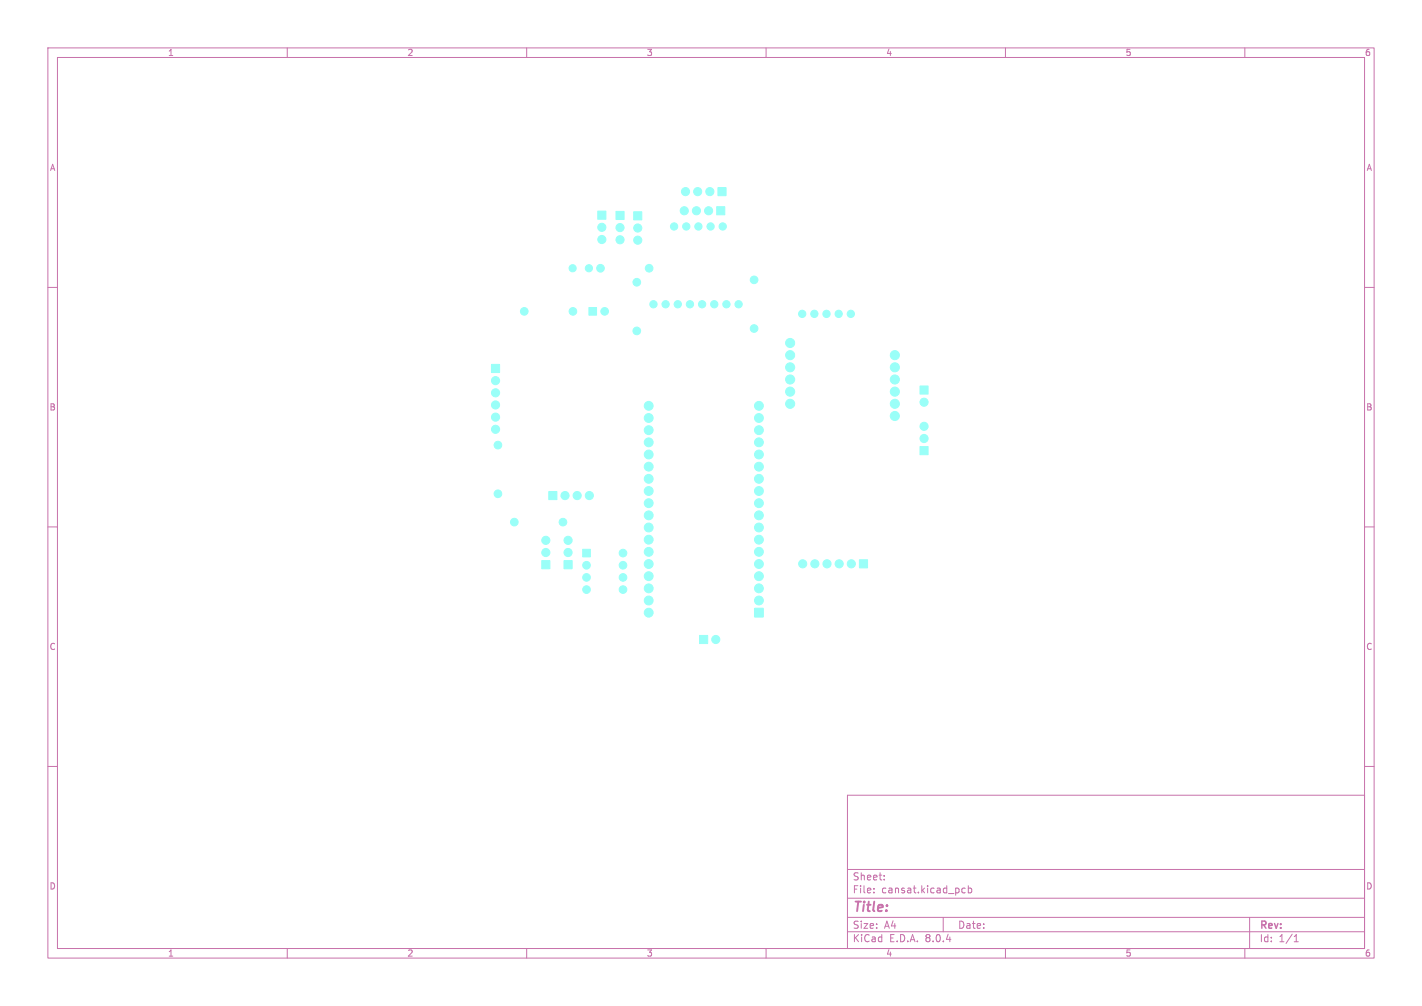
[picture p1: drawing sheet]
<svg xmlns="http://www.w3.org/2000/svg" width="297mm" height="210mm" viewBox="0 0 297 210" stroke-linecap="round" stroke-linejoin="round" font-family="sans-serif">
<defs><g id="words">
<text font-size="2.8" fill="#c872ab" x="178" y="190.9">Title:</text>
<g font-size="2.1" fill="#c872ab">
<text x="178" y="184">Sheet:</text>
<text x="178" y="186.7">File:</text>
<text x="184.1" y="186.7">cansat.kicad_pcb</text>
<text x="178" y="196.9">KiCad</text>
<text x="178" y="194.1">Size:</text>
<text x="184.7" y="194.1">A4</text>
<text x="185.7" y="196.9">E.D.A.</text>
<text x="193.3" y="196.9">8.0.4</text>
<text x="200" y="194.1">Date:</text>
<text x="263" y="194.3">Rev:</text>
<text x="263" y="196.9">Id:</text>
<text x="267.1" y="196.9">1/1</text>
</g>
<g font-size="1.8" fill="#c872ab">
<text x="35" y="11.9">1</text>
<text x="85" y="11.9">2</text>
<text x="135" y="11.9">3</text>
<text x="185" y="11.9">4</text>
<text x="235" y="11.9">5</text>
<text x="285" y="11.9">6</text>
<text x="10.3" y="35.9">A</text>
<text x="285.4" y="35.9">A</text>
<text x="10.3" y="85.9">B</text>
<text x="285.3" y="85.9">B</text>
<text x="10.3" y="135.9">C</text>
<text x="285.3" y="135.9">C</text>
<text x="10.3" y="185.9">D</text>
<text x="285.3" y="185.9">D</text>
<text x="35" y="199.9">1</text>
<text x="85" y="199.9">2</text>
<text x="135" y="199.9">3</text>
<text x="185" y="199.9">4</text>
<text x="235" y="199.9">5</text>
<text x="285" y="199.9">6</text>
</g>
</g></defs>
<g fill="none" stroke="#c872ab" stroke-width=".21">
<path d="M10 10h277v190h-277zM12 12h273v186h-273zM60 10v2M110 10v2M160 10v2M210 10v2M260 10v2M10 60h2M285 60h2M10 110h2M285 110h2M10 160h2"/>
<path d="M285 160h2M177 166h108v32h-108zM60 198v2M110 198v2M160 198v2M177 194.5h108M177 191.5h108M177 187.5h108M177 181.5h108M182.5 186.3v.1M182.5 185.5v.1M184.7 183.6v.1"/>
<path d="M184.7 182.8v.1M197 191.5v3M201.6 185.5l-.4-.1-.3 .3 .1 .6h.6M202.2 185.5l.5-.1 .3 .3-.2 .6h-.6M202.2 184.9v1.5M210 198v2M260 198v2M261 191.5v6.5M270.3 196.6h.9M270.3 195.5l.4-.4v1.5"/>
</g>
<g fill="#9afff8" stroke="#9afff8" stroke-width=".21">
<path d="M117.8 117h1.7v1.7h-1.7z"/>
<path d="M121.7 114.7h1.6v1.6h-1.6z"/>
<path d="M102.7 76.1h1.7v1.7h-1.7z"/>
<path d="M157.6 127h1.8v1.8h-1.8z"/>
<path d="M146.1 132.6h1.7v1.8h-1.7z"/>
<path d="M128.6 44.1h1.7v1.7h-1.7z"/>
<path d="M123 64.2h1.6v1.6h-1.6z"/>
<path d="M192.1 80.6h1.7v1.7h-1.7z"/>
<path d="M114.6 102.6h1.7v1.7h-1.7z"/>
<path d="M149.9 39.2h1.7v1.7h-1.7z"/>
<path d="M192.1 93.2h1.7v1.7h-1.7z"/>
<path d="M113.1 117h1.7v1.7h-1.7z"/>
<path d="M132.4 44.2h1.7v1.7h-1.7z"/>
<path d="M149.7 43.2h1.7v1.7h-1.7z"/>
<path d="M124.8 44.1h1.7v1.7h-1.7z"/>
<path d="M179.5 116.8h1.7v1.7h-1.7z"/>
<circle cx="167.5" cy="65.5" r=".76"/>
<circle cx="170.1" cy="65.5" r=".76"/>
<circle cx="172.6" cy="65.5" r=".76"/>
<circle cx="175.2" cy="65.5" r=".76"/>
<circle cx="177.7" cy="65.5" r=".76"/>
<circle cx="118.7" cy="115.3" r=".85"/>
<circle cx="118.7" cy="112.8" r=".85"/>
<circle cx="122.5" cy="118" r=".8"/>
<circle cx="122.5" cy="120.5" r=".8"/>
<circle cx="122.5" cy="123.1" r=".8"/>
<circle cx="130.1" cy="123.1" r=".8"/>
<circle cx="130.1" cy="120.5" r=".8"/>
<circle cx="130.1" cy="118" r=".8"/>
<circle cx="130.1" cy="115.5" r=".8"/>
<circle cx="109.5" cy="65" r=".8"/>
<circle cx="119.7" cy="65" r=".8"/>
<circle cx="103.5" cy="79.5" r=".85"/>
<circle cx="103.5" cy="82" r=".85"/>
<circle cx="103.5" cy="84.5" r=".85"/>
<circle cx="103.5" cy="87.1" r=".85"/>
<circle cx="103.5" cy="89.6" r=".85"/>
<circle cx="157.5" cy="58.4" r=".8"/>
<circle cx="157.5" cy="68.6" r=".8"/>
<circle cx="133" cy="58.9" r=".8"/>
<circle cx="133" cy="69.1" r=".8"/>
<circle cx="135.5" cy="127.9" r=".93"/>
<circle cx="135.5" cy="125.4" r=".93"/>
<circle cx="135.5" cy="122.8" r=".93"/>
<circle cx="135.5" cy="120.3" r=".93"/>
<circle cx="135.5" cy="117.7" r=".93"/>
<circle cx="135.5" cy="115.2" r=".93"/>
<circle cx="135.5" cy="112.7" r=".93"/>
<circle cx="135.5" cy="110.1" r=".93"/>
<circle cx="135.5" cy="107.6" r=".93"/>
<circle cx="135.5" cy="105" r=".93"/>
<circle cx="135.5" cy="102.5" r=".93"/>
<circle cx="135.5" cy="100" r=".93"/>
<circle cx="135.5" cy="97.4" r=".93"/>
<circle cx="135.5" cy="94.9" r=".93"/>
<circle cx="135.5" cy="92.3" r=".93"/>
<circle cx="135.5" cy="89.8" r=".93"/>
<circle cx="135.5" cy="87.3" r=".93"/>
<circle cx="135.5" cy="84.7" r=".93"/>
<circle cx="158.5" cy="125.4" r=".93"/>
<circle cx="158.5" cy="122.8" r=".93"/>
<circle cx="158.5" cy="120.3" r=".93"/>
<circle cx="158.5" cy="117.7" r=".93"/>
<circle cx="158.5" cy="115.2" r=".93"/>
<circle cx="158.5" cy="112.7" r=".93"/>
<circle cx="158.5" cy="110.1" r=".93"/>
<circle cx="158.5" cy="107.6" r=".93"/>
<circle cx="158.5" cy="105" r=".93"/>
<circle cx="158.5" cy="102.5" r=".93"/>
<circle cx="158.5" cy="100" r=".93"/>
<circle cx="158.5" cy="97.4" r=".93"/>
<circle cx="158.5" cy="94.9" r=".93"/>
<circle cx="158.5" cy="92.3" r=".93"/>
<circle cx="158.5" cy="89.8" r=".93"/>
<circle cx="158.5" cy="87.3" r=".93"/>
<circle cx="158.5" cy="84.7" r=".93"/>
<circle cx="154.3" cy="63.5" r=".76"/>
<circle cx="151.7" cy="63.5" r=".76"/>
<circle cx="149.2" cy="63.5" r=".76"/>
<circle cx="146.6" cy="63.5" r=".76"/>
<circle cx="144.1" cy="63.5" r=".76"/>
<circle cx="141.6" cy="63.5" r=".76"/>
<circle cx="139" cy="63.5" r=".76"/>
<circle cx="136.5" cy="63.5" r=".76"/>
<circle cx="149.5" cy="133.5" r=".85"/>
<circle cx="129.5" cy="47.5" r=".85"/>
<circle cx="129.5" cy="50.1" r=".85"/>
<circle cx="126.3" cy="65" r=".8"/>
<circle cx="193" cy="84" r=".85"/>
<circle cx="125.4" cy="56" r=".8"/>
<circle cx="135.6" cy="56" r=".8"/>
<circle cx="104" cy="103.1" r=".8"/>
<circle cx="104" cy="92.9" r=".8"/>
<circle cx="118" cy="103.4" r=".85"/>
<circle cx="120.5" cy="103.4" r=".85"/>
<circle cx="123.1" cy="103.4" r=".85"/>
<circle cx="151" cy="47.3" r=".76"/>
<circle cx="148.4" cy="47.3" r=".76"/>
<circle cx="145.9" cy="47.3" r=".76"/>
<circle cx="143.3" cy="47.3" r=".76"/>
<circle cx="140.8" cy="47.3" r=".76"/>
<circle cx="148.3" cy="40" r=".85"/>
<circle cx="145.7" cy="40" r=".85"/>
<circle cx="143.2" cy="40" r=".85"/>
<circle cx="193" cy="91.5" r=".85"/>
<circle cx="193" cy="89" r=".85"/>
<circle cx="119.6" cy="56" r=".75"/>
<circle cx="123" cy="56" r=".75"/>
<circle cx="114" cy="115.3" r=".85"/>
<circle cx="114" cy="112.8" r=".85"/>
<circle cx="186.9" cy="86.8" r=".95"/>
<circle cx="186.9" cy="84.3" r=".95"/>
<circle cx="186.9" cy="81.8" r=".95"/>
<circle cx="186.9" cy="79.2" r=".95"/>
<circle cx="186.9" cy="76.7" r=".95"/>
<circle cx="186.9" cy="74.1" r=".95"/>
<circle cx="165" cy="71.6" r=".95"/>
<circle cx="165" cy="74.1" r=".95"/>
<circle cx="165" cy="76.7" r=".95"/>
<circle cx="165" cy="79.2" r=".95"/>
<circle cx="165" cy="81.8" r=".95"/>
<circle cx="165" cy="84.3" r=".95"/>
<circle cx="107.4" cy="109" r=".8"/>
<circle cx="117.6" cy="109" r=".8"/>
<circle cx="133.2" cy="47.6" r=".85"/>
<circle cx="133.2" cy="50.1" r=".85"/>
<circle cx="148" cy="44" r=".85"/>
<circle cx="145.5" cy="44" r=".85"/>
<circle cx="142.9" cy="44" r=".85"/>
<circle cx="125.7" cy="47.5" r=".85"/>
<circle cx="125.7" cy="50" r=".85"/>
<circle cx="177.8" cy="117.7" r=".85"/>
<circle cx="175.3" cy="117.7" r=".85"/>
<circle cx="172.7" cy="117.7" r=".85"/>
<circle cx="170.2" cy="117.7" r=".85"/>
<circle cx="167.6" cy="117.7" r=".85"/>
</g>
<use href="#words"/>
</svg>
